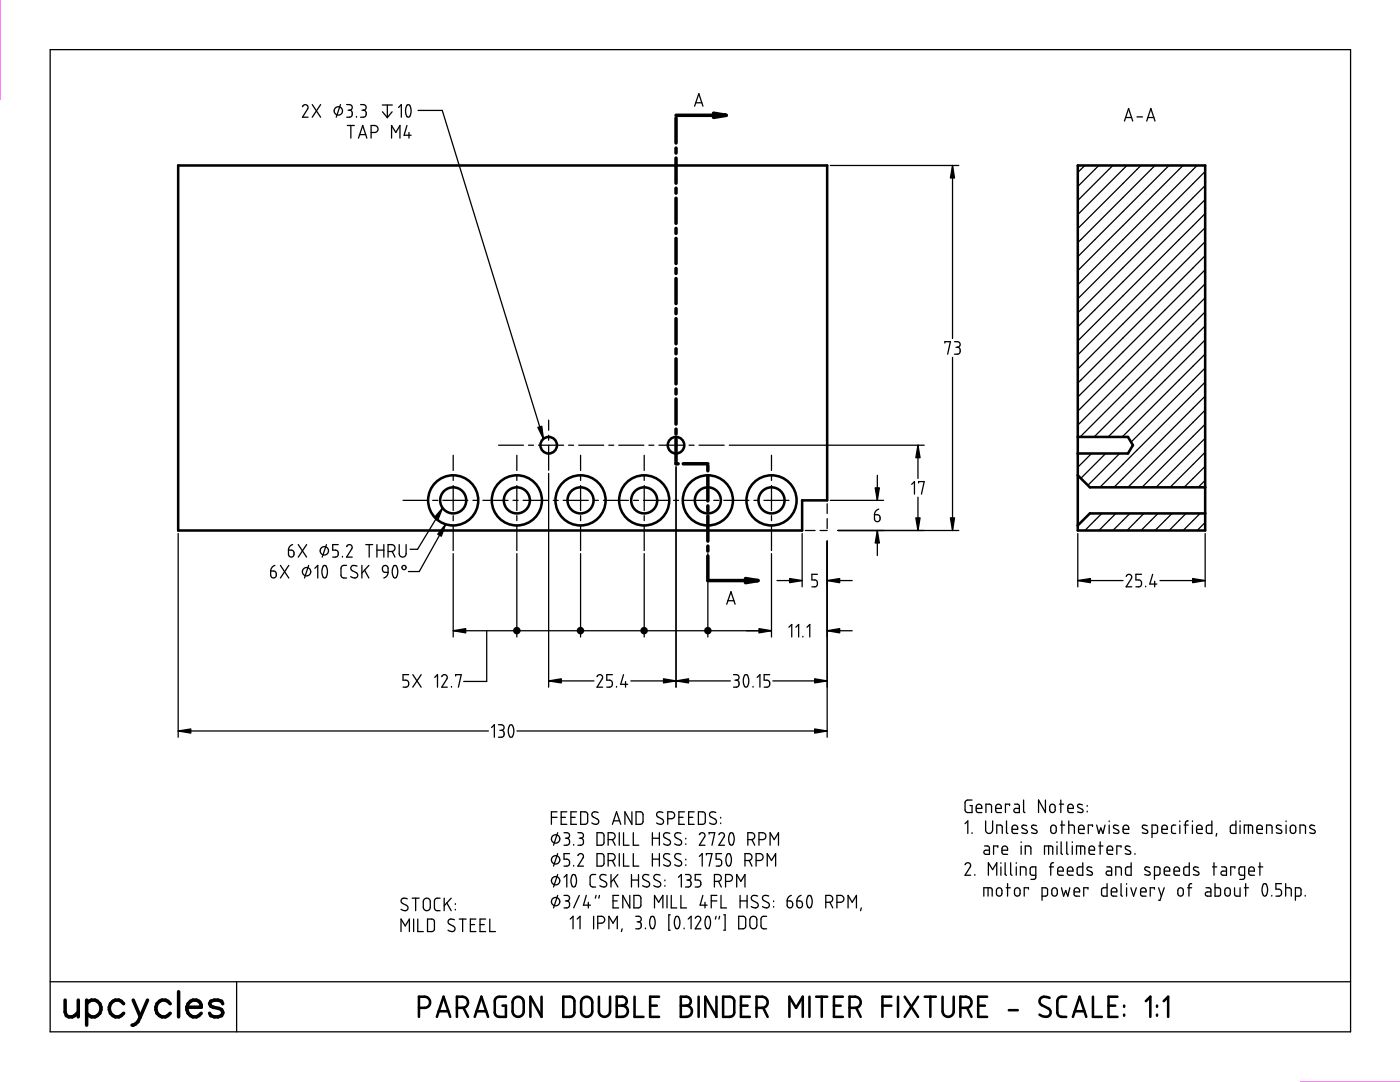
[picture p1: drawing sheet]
<svg xmlns="http://www.w3.org/2000/svg" width="279mm" height="216mm" viewBox="0 0 279 216" stroke-linecap="round" stroke-linejoin="round" font-family="sans-serif">
<g fill="none" stroke="#000" stroke-width=".25">
<path d="M10 9.9h259.5v196h-259.5zM60.4 21.3l.4-.4h.3l.3 .2v.5l-1 1.8h1.1M62.3 20.9l1.7 2.5M64 20.9l-1.7 2.5M67.9 20.9l-.8 2.5M69.2 20.9h.7l.4 .4-.1 .5-.5 .2M69.3 25h1.4M69.5 22h.2M69.7 22l.5 .2 .1 .8-.3 .3-.8 .1M70 25v2.6M71.1 23.2v.2M71.5 27.6l.9-2.6 .8 2.6"/>
<path d="M71.8 26.9h1.2M72 20.9h.7l.3 .3v.6l-.5 .2M72.2 22h.3M72.5 22l.5 .2 .1 .8-.4 .3-.7 .1M74.1 26.4h.8l.4-.3 .1-.5-.2-.4-.4-.2h-.7v2.6M76.3 21h2M76.3 22.3l1 1.2M77.3 21v2.5M78.1 27.6v-2.6l.9 1.4 .8-1.4v2.6M78.3 22.3l-1 1.2M79.5 21.4l.6-.5v2.5M81.2 25l-.6 2h1.4"/>
<path d="M81.2 21h.1a.69 .69 0 0 1 .7 .8v.7l-.2 .6a.46 .46 0 0 1-.5 .2 .46 .46 0 0 1-.3-.5v-1.1zM81.6 26.4v1.2M83.4 22h4.9l20.2 65.6M138.6 21.2l.9-2.5 .8 2.5M138.9 20.5h1.2M165.7 33h25.6M190.1 33v34.5M216.5 33l-1.4 1.4M219.3 33l-4.2 4.2M222.1 33l-7 7M224.4 24.2l.8-2.5 .9 2.5M224.6 23.5h1.2"/>
<path d="M224.9 33l-9.8 9.8M226.9 23.3h1.1M227.7 33l-12.6 12.6M228.9 24.2l.8-2.5 .8 2.5M229.1 23.5h1.2M230.5 33l-15.4 15.4M233.3 33l-18.2 18.2M236.1 33l-21 21M238.9 33l-23.8 23.8M240.5 39.8l-25.4 25.4M240.5 37l-25.4 25.4M240.5 34.2l-25.4 25.4"/>
<path d="M240.5 59.4l-25.4 25.4M240.5 56.6l-25.4 25.4M240.5 53.8l-25.4 25.4M240.5 51l-25.4 25.4M240.5 45.4l-25.4 25.4M240.5 48.2l-25.4 25.4M240.5 42.6l-25.4 25.4M188.6 68.5v-.3h1.1l-.6 2.5M190.1 71.3v34.6M190.5 68.2h.7l.3 .2v.6l-.4 .3M190.8 69.3h.3M191.1 69.3l.3 .1 .2 .3v.7l-.4 .3h-.7"/>
<path d="M240.5 73.4l-14.8 14.8M240.5 76.2l-21 21M240.5 79l-18.2 18.2M240.5 70.6l-16.5 16.6M240.5 62.2l-24.9 25M240.5 65l-22.1 22.2M240.5 67.8l-19.4 19.4M80.4 99.8h5M86.4 99.8h1M88.4 99.8h5M90.4 90.8v3.1M90.4 94.9v1"/>
<path d="M90.4 96.9v5M94.4 99.8h1M96.4 99.8h5M99.5 88.8h5M102.4 99.8h1M103.1 90.8v3.1M103.1 94.9v1M103.1 96.9v5M104.4 99.8h5M105.5 88.8h1M107.5 88.8h5M109.5 83.8v2.1"/>
<path d="M109.5 86.8v1M109.5 88.9v4.9M109.5 94.5v42.6M110.4 99.8h1M112.4 99.8h5M113.5 88.8h1M115.5 88.8h5M115.9 90.8v3.1M115.9 94.9v1M115.9 96.9v5M118.4 99.8h1M120.4 99.8h5"/>
<path d="M121.5 88.8h1M123.5 88.8h5M126.4 99.8h1M128.4 99.8h5M128.6 90.8v3.1M128.6 94.9v1M128.6 96.9v5M129.5 88.8h1M131.5 88.8h5M134.4 99.8h1M134.9 93.2v43.9M136.4 99.8h5"/>
<path d="M137.5 88.8h1M139.5 88.8h5M142.5 99.8h.9M144.4 99.8h5.1M145.5 88.8h38.9M150.5 99.8h.9M152.5 99.8h5M154 90.8v3.1M154 94.9v1M154 96.9v5M165.7 99.8h10.6M175.1 94.8v5"/>
<path d="M181.9 96.6l.6-.5v2.5M183.2 88.8v6.7M183.2 99.2v6.7M183.3 96.4v-.3h1.1l-.5 2.5M217.8 90.5l-2.7 2.7M220.7 90.5l-5 4.9M223.5 90.5l-6.4 6.3M240.5 87.4l-9.8 9.8M240.5 81.8l-15.4 15.4M240.5 95.8l-1.4 1.4M240.5 93l-4.2 4.2M240.5 90.2l-7 7"/>
<path d="M240.5 84.6l-12.6 12.6M35.6 106.5v40.6M54 113.9h.7l.3 .3 .1 .7-.2 .4h-.5l-.3-.2zM54.9 112.8l-.6 .4-.3 .7M56 112.8l1.6 2.5M57.6 109.8h.6l.4 .2 .1 .7-.2 .4h-.5l-.4-.2zM57.6 112.8l-1.6 2.5M58.4 108.7l-.6 .4-.2 .7M59.5 108.7l1.7 2.5M61.2 108.7l-1.7 2.5M61.6 112.8l-.8 2.5M62.8 113.4l.6-.6v2.5"/>
<path d="M64.5 113a.6 .6 0 0 1 .7 .1 .6 .6 0 0 1 .1 .6v.7l-.1 .6a.43 .43 0 0 1-.6 .3 .43 .43 0 0 1-.3-.5l-.1-.9zM65.2 108.7l-.9 2.5M67.5 108.7h-1.1v1.1h.8l.3 .4v.5l-.2 .3-.9 .2M68.3 111v.2M69.2 109.1l.2-.3 .5-.1 .3 .2 .1 .3-1.1 2h1.1M69.2 112.8l-.9 .1-.2 .5v1.7l.4 .2h.7M71.2 113l-.8-.1-.4 .5 .2 .4 1.1 .6 .1 .3-.1 .4-.5 .2-.8-.3M72.2 112.8v2.5M72.7 113.8l.9 1.5M73 108.7h1.4M73.6 112.8l-1.4 1.6M73.7 108.7v2.5"/>
<path d="M75.2 109.8h1.4M75.2 108.7v2.5M76.5 113l.4-.2 .4 .2 .1 1.2h-.6l-.3-.2-.2-.7zM76.6 108.7v2.5M77.4 110h.9l.4-.3 .1-.5-.2-.4-.3-.1h-.9v2.5M77.4 114.2l-.2 .7-.6 .4M78.3 110l.5 1.2M78.5 113a.6 .6 0 0 1 .7 .1 .6 .6 0 0 1 .2 .6v.7l-.2 .7a.45 .45 0 0 1-.6 .1 .45 .45 0 0 1-.2-.5l-.1-.8zM79.7 108.7v2l.2 .3 .4 .2 .5-.2 .2-.4v-1.9M88.3 101.4l-5 8.2h-1.4M88.9 104.6l-5.2 9.4h-2.2M90.4 102.9v1"/>
<path d="M90.4 104.9v5M90.4 110.5v16.6M103.1 102.9v1M103.1 104.9v5M103.1 110.5v16.6M115.9 102.9v1M115.9 104.9v5M115.9 110.5v16.6M128.6 102.9v1M128.6 104.9v5M128.6 110.5v16.6M141.3 110.5v16.6"/>
<path d="M145.3 119.9h1.2M154 102.9v1M154 104.9v5M154 110.5v16.6M155.1 115.8h5M160.1 106.5v10.6M160.7 105.9h2M163.1 114.6h-1.1v1.1h.8l.3 .5v.5l-.2 .3-.9 .1M163.7 105.9h1.4M165.1 100.5v2M165.1 103.5v2M165.1 108v39.1"/>
<path d="M165.1 115.8h5M167.2 105.9h24.1M174.5 102.7h.7l.3 .2 .1 .7-.2 .4-.4 .1-.4-.2zM175.1 105.9v4.9M175.4 101.6l-.6 .4-.3 .7M215.1 115.8h9M215.1 106.5v10.6M219.9 102.4l-3.4 3.5M222.7 102.4l-3.4 3.5M224.7 115l.6-.4 .3 .1 .2 .2v.5l-1.1 1.7h1.2M225.5 102.4l-3.4 3.5M227.8 114.6h-1.1v1.1h.8l.3 .5v.5l-.3 .3-.8 .1"/>
<path d="M228.3 102.4l-3.4 3.5M228.6 117v.1M230 114.6l-.5 1.9h1.4M230.4 116v1.1M231.1 102.4l-3.4 3.5M231.5 115.8h9M233.9 102.4l-3.4 3.5M236.7 102.4l-3.4 3.5M239.5 102.4l-3.4 3.5M240.5 104.2l-1.6 1.7M240.5 106.5v10.6M81.6 134.6h-1.2v1.1l.8 .1 .4 .4-.1 .5-.2 .3-.9 .1"/>
<path d="M82.4 134.6l1.7 2.5M84.1 134.6l-1.7 2.5M86.8 135.2l.5-.6v2.5M88.2 135l.3-.3 .4-.1 .4 .4-.1 .4-1 1.7h1.1M90.1 137v.1M90.4 125.9h63.6M90.9 134.9v-.3h1.2l-.6 2.5M97.1 125.9v10.1h-4.6M109.5 135.9h9M119.1 135l.3-.3 .4-.1 .3 .2 .2 .3-1.2 2h1.2M122.2 134.6h-1.1v1.1l.8 .1 .3 .4v.5l-.2 .3-.9 .1M123 137v.1"/>
<path d="M124.4 134.6l-.5 1.9h1.4M124.8 136v1.1M125.9 135.9h19.9M145 120.6l.9-2.5 .8 2.5M146.4 134.6h.7l.4 .4-.1 .5-.5 .2M146.7 135.7h.2M146.9 135.7l.5 .3 .1 .8-.4 .3h-.7M148.6 134.7h.1a.67 .67 0 0 1 .7 .8v.9l-.3 .6a.67 .67 0 0 1-.7-.8v-.9zM150.3 137v.1M151.1 135.2l.6-.6v2.5M153.6 134.6h-1.1v1.1l.8 .1 .3 .3v.6l-.2 .3-.9 .1M154.2 135.9h10.9"/>
<path d="M157.4 125.2l.6-.6v2.5M158.8 125.2l.6-.6v2.5M160.2 127v.1M161.1 125.2l.5-.6v2.5M165.1 125.9h5M35.6 145.9h61.9M98.1 145.2l.6-.6v2.5M99.5 144.6h.6l.4 .3v.6l-.4 .2M99.8 145.7h.3M100.1 145.7l.3 .1 .2 .3-.1 .7-.3 .3h-.7M101.7 144.8l.1-.1a.7 .7 0 0 1 .7 .9v.8l-.3 .6a.69 .69 0 0 1-.7-.8v-.7zM103.2 145.9h61.9"/>
<path d="M194 159.6h-.9l-.4 .3-.1 1.8 .2 .3 1.2 .1v-1.4h-.4M204.3 159.6v2.3l.3 .2M208.6 159.6v2.5l-1.3-2.5v2.5M211.7 159.6v2.5M81.3 179.3l-.9-.1-.2 .2-.2 .4 .2 .4 1.1 .6 .1 .6-.4 .3-1-.3M82.3 179.2h1.4M83 179.2v2.5M84.6 179.5l.7-.3 .6 .5v1.4l-.2 .3-.3 .3h-.4l-.5-.4v-1.4zM87.8 179.2h-.7l-.3 .2-.1 .4v1.6l.5 .3h.6M88.6 179.2v2.5M90 179.2l-1.4 1.5M110 163.1h1.2"/>
<path d="M111.2 162h-1.2v2.5M111.3 166.2l-.8 2.5M111.3 170.3l-.8 2.5M111.3 174.5l-.8 2.5M111.3 178.7l-.8 2.5M112 163.1h.8M112.6 166.2h.7l.3 .3v.5l-.5 .3M112.6 178.7h.6l.4 .3v.5l-.5 .3M112.6 175l.5-.5v2.5M112.8 167.3h.3M112.8 179.8h.3M113.1 167.3l.4 .1 .1 .3v.6l-.3 .3-.7 .1"/>
<path d="M113.1 179.8l.5 .2 .1 .7-.4 .4-.7 .1M113.1 162h-1.1v2.5h1.1M113.7 170.3h-1.1v1.1h.7l.4 .5v.5l-.2 .3-.9 .1M113.9 163.1h.9M114.3 174.6a.69 .69 0 0 1 .7 .8l-.1 1.3a.43 .43 0 0 1-.6 .2 .43 .43 0 0 1-.3-.5v-1zM114.5 168.5v.2M114.5 172.7v.1M115.1 162h-1.2v2.5h1.2M115.3 166.2h.7l.4 .3-.1 .6-.4 .2M115.3 170.7l.5-.4 .6 .3v.5l-1.1 1.7h1.1M115.6 167.3h.3M115.6 178.7l-1.1 2.5"/>
<path d="M115.9 162h1l.4 .4v1.6l-.4 .5h-1zM115.9 167.3l.5 .2v.8l-.3 .3-.8 .1M117 178.7l-.6 1.9h1.4M118.9 174.5h-.8l-.3 .4 .1 1.9 .4 .2h.6M119 178.7l-.2 .5M119.1 166.2h1.1l.3 .3v1.7l-.3 .4-1.1 .1zM119.1 170.3h1.1l.3 .4v1.6l-.3 .5h-1.1zM119.4 162.1h-1l-.3 .5 .2 .4 1.1 .6v.6l-.4 .3-.9-.3M119.6 178.7l-.1 .5M121 174.6l-1-.1-.3 .4v.3l.2 .3 1.1 .6 .1 .2-.1 .5-.6 .2-.7-.3M121.4 167.5h.8l.4-.2 .2-.3-.2-.6-.4-.2h-.8v2.5M121.4 171.7h.8l.4-.2 .2-.4-.2-.5-.4-.3h-.8v2.5"/>
<path d="M121.9 174.5v2.5M122.2 164.5l.8-2.5 .9 2.5M122.2 167.5l.6 1.2M122.2 171.7l.6 1.1M122.3 179.8h.9M122.4 163.8h1.3M122.4 175.5l.9 1.5M123.3 174.5l-1.4 1.5M123.5 178.7h-1.2v2.5h1.2M123.6 166.2v2.5M123.6 170.3v2.5M124.4 166.2v2.5h1.1"/>
<path d="M124.4 170.3v2.5h1.1M125.7 178.7v2.5l-1.4-2.5v2.5M126 174.5v2.5M126 175.6h1.4M126.1 162v2.5l-1.4-2.5v2.5M126.4 166.2v2.5h1.1M126.4 170.3v2.5h1.1M126.5 178.7h1.1l.3 .3v1.7l-.4 .4-1 .1zM126.9 162h1l.4 .3v1.8l-.4 .4h-1zM127.4 174.5v2.5M129.5 174.6l-.9-.1-.4 .6 .2 .4 1.1 .6 .1 .2-.1 .5-.5 .2-.8-.3M130.2 167.3h1.4"/>
<path d="M130.2 166.2v2.5M130.2 170.3v2.5M130.2 171.4h1.4M131.6 166.2v2.5M131.6 170.3v2.5M131.7 174.6l-.9-.1-.3 .6 .1 .4 1.1 .6 .2 .2-.1 .5-.6 .2-.7-.3M132.3 162.1h-1l-.2 .2-.1 .3 .2 .3 1.1 .6 .1 .7-.4 .3-1-.3M132.7 175.6v.1M132.7 176.7v.1M133.1 178.7v2.5M133.3 163.4h.8l.4-.2 .1-.4-.1-.6-.4-.2h-.8v2.5M133.7 166.3l-1-.1-.3 .6 .2 .3 1.1 .6 .1 .6-.5 .4-.9-.3"/>
<path d="M133.7 170.5l-1-.1-.3 .5 .2 .4 1.1 .6 .1 .6-.5 .3-.9-.2M134 178.7v2.5h1.1M135.4 175l.6-.5v2.5M135.5 163.1h.8M135.9 166.3l-.9-.1-.4 .6 .2 .3 1.1 .6 .1 .6-.4 .4-1-.3M135.9 170.5l-.9-.1-.4 .5 .2 .4 1.1 .6 .1 .6-.4 .3-1-.2M135.9 178.7v2.5h1.1M136.6 162h-1.1v2.5h1.1M136.8 174.5h.7l.4 .3-.1 .6-.4 .2M136.9 167.3v.1M136.9 168.4v.1M136.9 171.4v.2"/>
<path d="M136.9 172.6v.1M137.1 175.6h.3M137.4 175.6l.4 .2 .1 .8-.4 .4h-.7M137.4 163.1h.9M138.5 162h-1.1v2.5h1.1M139.4 162h.9l.4 .3 .1 1.7-.4 .5h-1zM139.6 166.6l.2-.4h.5l.4 .4v.3l-1.1 1.8h1.1M139.6 170.9l.5-.6v2.5M139.9 174.5h-1.2v1.1l.9 .1 .3 .4-.1 .5-.1 .3-1 .1M140.3 178.7l-.6 1.9h1.4M141 170.6v-.3h1.1l-.6 2.5M141.5 166.4v-.2h1.1l-.5 2.5"/>
<path d="M141.9 179.8h1.2M142.6 175.9h.8l.4-.2 .2-.7-.3-.4-.3-.1h-.8v2.5M142.9 162.1h-1l-.3 .2v.4l.2 .2 1.1 .7v.6l-.4 .3-.9-.3M143.1 178.7h-1.2v2.5M143.4 175.9l.6 1.1M143.5 166.6l.2-.4h.4l.4 .1 .1 .4-1.1 2h1.1M143.8 163.1v.1M143.8 164.2v.1M143.9 178.7v2.5h1.1M144 170.3h-1.1v1.1h.7l.4 .5v.5l-.2 .3-.9 .1M144.8 175.9h.8l.4-.2 .2-.7-.3-.4-.3-.1h-.8v2.5M145.1 170.5l.5-.1 .3 .6 .1 .8-.2 .8a.45 .45 0 0 1-.6 .1 .45 .45 0 0 1-.3-.5v-.9z"/>
<path d="M145.7 166.3a.61 .61 0 0 1 .7 .1 .61 .61 0 0 1 .1 .6v.7l-.2 .7a.44 .44 0 0 1-.5 .2 .44 .44 0 0 1-.3-.5l-.1-.9zM147 177v-2.5l.8 1.4 .9-1.4v2.5M147.7 179.8h1.4M147.7 178.7v2.5M148.7 171.7h.8l.4-.2 .2-.4-.2-.5-.4-.3h-.8v2.5M149.1 178.7v2.5M149.2 167.5h.9l.3-.2 .2-.3-.1-.6-.4-.2h-.9v2.5M149.5 171.7l.6 1.1M150.1 167.5l.5 1.2M150.9 171.7h.8l.4-.2 .2-.4-.1-.5-.5-.3h-.8v2.5M151.2 178.8l-.9-.1-.4 .5 .2 .4 1.1 .6 .1 .3-.1 .5-.5 .2-.8-.3M151.5 167.5h.8l.4-.2 .1-.3-.1-.6-.4-.2h-.8v2.5"/>
<path d="M153.1 172.8v-2.5l.9 1.4 .8-1.4v2.5M153.4 178.8l-.9-.1-.3 .3v.4l.1 .2 1.1 .6 .1 .3-.1 .5-.5 .2-.7-.3M153.7 168.7v-2.5l.8 1.3 .9-1.3v2.5M154.4 179.8v.1M157.1 179.8h.6l.4 .2 .1 .7-.3 .4-.3 .1-.4-.3zM157.9 178.7l-.6 .3-.2 .8M159 179.8h.7l.3 .2 .1 .7-.2 .4-.4 .1-.4-.3zM159.9 178.7l-.6 .3-.3 .8M161.3 178.8v-.1a.69 .69 0 0 1 .8 .9v.8l-.3 .6a.61 .61 0 0 1-.6-.1 .61 .61 0 0 1-.2-.6v-.8zM192.6 172.6l.2-.4 .5-.1 .3 .2 .1 .4-1.1 1.9h1.1M192.6 164.4l.5-.6v2.5M194 166.2v.1"/>
<path d="M194.5 174.5v.1M194.8 161.3h1.1v-.4l-.2-.3-.4-.1-.4 .2-.1 1.1 .3 .3h.8M196.3 178.8v-1.7l1.6 .1 .1 .3v1.3M196.5 168.8h.6l.3 .2 .1 1.5-1-.1-.2-.3 .2-.4h1M196.7 163.8v1.9l.1 .4 .5 .2 .4-.1 .4-.4v-2M196.8 162.1v-1.6h.7l.3 .1 .1 1.5M197.2 177.1v1.7M197.3 174.6v-2.5l.8 1.4 .8-1.4v2.5M198.7 161.3h1.1l-.2-.7-.4-.1-.4 .2-.1 1.1 .3 .3h.8M198.9 166.3v-1.7h.8l.3 .2v1.5M199 177.3l.5-.2 .4 .4v.9l-.3 .4h-.5l-.2-.3v-.9zM199.1 169.1v-.3h-.8v1.7"/>
<path d="M199.7 172.1v.2M199.7 173v1.6M200 169.7h1.1l-.1-.5-.2-.3-.3-.1-.4 .2-.1 1.1 .2 .4h.9M200.6 172.1v2.4l.3 .1M200.8 177.1h.8M200.9 163.8v2.3l.2 .2M201.1 176.3v2.5M201.5 160.7v-.2h-.8v1.6M201.7 172.1v2.3l.3 .2M202 165.5h1.1l-.2-.7-.4-.2-.4 .3-.1 1 .2 .4h.9M202.5 160.5h.7l.2 .3v1.3h-.9l-.2-.3 .2-.4 .9-.1M202.6 177.3l.6-.1 .4 .3-.1 1-.3 .3h-.4l-.3-.3v-.8z"/>
<path d="M202.8 172.1v.2M202.8 173v1.6M203.6 174.6v-1.6h.8l.3 .1 .1 1.5M203.8 168v.1M203.8 168.8v1.7M204.6 170.5v-1.7h.8l.2 .2 .1 1.5M204.9 164.8l-.5-.1a.35 .35 0 0 0-.4 .1 .35 .35 0 0 0 .1 .5l.8 .4a.43 .43 0 0 1 0 .6 .43 .43 0 0 1-.6 0l-.4-.1M205.3 177.4v-.3h-.9v1.7M206.7 174.6h-.7l-.4-.2v-1.1l.2-.2 .9-.1v2.1l-.2 .4h-.8M206.8 164.8l-.4-.1a.35 .35 0 0 0-.5 .1 .35 .35 0 0 0 .2 .5l.7 .4a.42 .42 0 0 1 0 .6 .42 .42 0 0 1-.6 0l-.3-.1M208 178.8h.7l.3-.2 .1-1.1-.2-.3-.9-.1v2.5M208.4 170.5v-1.7h1.4l.2 .2 .1 1.5"/>
<path d="M209.3 168.8v1.7M209.4 173h.8M209.6 160.6l.5-.1 .4 .3 .1 .9-.4 .4h-.4l-.3-.3v-.9zM209.8 164.8l.5-.2 .4 .3 .1 .9-.4 .5h-.4l-.3-.3v-.9zM210.1 177.3l.6-.1 .3 .3v.9l-.3 .4h-.5l-.3-.3v-.9zM210.2 172.1l-.3 .1-.2 .3v2.1M210.9 168v.1M210.9 168.8v1.7M211.1 173.8h1.1v-.4l-.3-.3-.3-.1-.4 .2-.1 1.1 .2 .3h.9M211.4 160.5h.9M211.6 164.6h.9M211.8 168v2.2l.2 .3"/>
<path d="M211.8 177.1l.5 1.7 .4-1.1 .4 1.1 .4-1.7M211.9 163.8v2.5M212.9 168v2.3l.3 .2M213 173.8h1.1v-.4l-.2-.3-.4-.1-.4 .2-.1 1.1 .3 .3h.8M213.1 161.3h1.1l-.1-.7-.5-.1-.4 .2-.1 1.1 .3 .3h.8M213.3 164.6h.8l.2 .2 .1 1.5M213.3 163.8v2.5M214 168v.1M214 168.8v1.7M214.4 178h1.1l-.1-.5-.2-.3h-.5l-.3 .2v1.1l.2 .3h.9M214.8 170.5v-1.7h1.4l.2 .2 .1 1.5M215.2 165.5h1.2l-.2-.7-.4-.2-.5 .3-.1 1 .3 .4h.9"/>
<path d="M215.7 168.8v1.7M216 160.6l-.5-.1a.35 .35 0 0 0-.4 .2 .35 .35 0 0 0 .1 .4l.8 .4a.43 .43 0 0 1 0 .6 .43 .43 0 0 1-.6 0l-.4-.1M216.1 172.1v2.5h-.9l-.2-.3v-1.1l.3-.2h.8M217 160.7v.2M217 161.9v.1M217.1 177.4v-.3h-.8v1.7M217.3 169.7h1.1v-.6l-.2-.2-.4-.1-.3 .2-.2 1.1 .3 .4h.8M217.9 173.1l-.6-.1a.35 .35 0 0 0-.4 .2 .35 .35 0 0 0 .2 .4l.7 .4a.41 .41 0 0 1 .1 .6 .41 .41 0 0 1-.6 0l-.4-.1M218 164.9v-.3h-.8v1.7M218.9 164.6l.4 1.7 .4-1.1 .4 1.1 .4-1.7M219.3 168.8h.8M219.6 168v2.5"/>
<path d="M220.9 173h.6l.3 .2v1.4l-.9-.1-.2-.4 .2-.2 .9-.1M220.9 169.7h1.2v-.4l-.3-.4-.4-.1-.4 .2-.1 1.1 .3 .4h.9M220.9 176.3v2.5h-.9l-.2-.3 .1-1.2 .3-.2h.7M221.4 163.8v.1M221.4 164.6v1.7M221.8 178h1.1v-.4l-.3-.4-.3-.1-.4 .2-.1 1.2 .3 .3h.8M222.7 174.6v-1.6h.7l.4 .2v1.4M223.2 164.8l-.5-.1a.36 .36 0 0 0-.5 .1 .36 .36 0 0 0 .2 .5l.7 .4a.41 .41 0 0 1 .1 .6 .41 .41 0 0 1-.6 0l-.4-.1M223.7 176.3v2.3l.3 .2M223.7 169.1v-.3h-.8v1.7M224.1 165.5h1.2l-.2-.7-.5-.2-.4 .3-.1 1 .3 .4h.9M224.8 176.3v.1"/>
<path d="M224.8 177.1v1.7M225.5 169l-.5-.2a.35 .35 0 0 0-.4 .2 .35 .35 0 0 0 .1 .5l.8 .3a.42 .42 0 0 1 0 .6 .42 .42 0 0 1-.6 0l-.3-.1M225.7 177.1l.5 1.7 .6-1.7M225.7 172.1v2.5h-.8l-.3-.3 .1-1.1 .3-.2h.7M226.5 170.3v.2M227.6 178h1.1v-.5l-.2-.3h-.6l-.2 .2-.1 1.1 .3 .3h.8M228.9 164.8l-.5-.2a.35 .35 0 0 0-.4 .3 .35 .35 0 0 0 .2 .4l.7 .4a.41 .41 0 0 1 0 .6 .41 .41 0 0 1-.6 0l-.3-.1M229.4 173.1l-.5-.1a.35 .35 0 0 0-.4 .2 .35 .35 0 0 0 .1 .4l.8 .4a.41 .41 0 0 1 0 .6 .41 .41 0 0 1-.6 0l-.3-.1M229.9 166.3h.8l.2-.2 .1-1.1-.1-.3-1-.1v2.5M230.4 174.6h.8l.2-.1 .1-1.2-.1-.2-1-.1v2.5M230.4 177.4v-.3h-.8v1.7M231.2 177.1l.6 1.7"/>
<path d="M231.9 165.5h1.1l-.2-.7-.5-.2-.3 .2-.1 1.2 .2 .3h.9M232.3 173.8h1.1v-.4l-.2-.4h-.4l-.3 .2-.2 1.1 .3 .3h.8M232.3 177.1l-.8 2.5h-.3M234.3 173.8h1.1l-.1-.6-.2-.2h-.3l-.4 .2-.1 .2v.9l.3 .3h.8M234.6 164.6l-.5 .1-.3 .3 .1 1.1 .2 .2h.5M235.2 177.3l.5-.2 .4 .4 .1 .9-.4 .4h-.5l-.2-.3v-.9zM235.5 163.8v.1M235.5 164.6v1.7M236.3 164.6h.8M237 177.1h.8M237.1 163.8l-.4 .1-.1 .3v2.1M237.3 172.1v2.5h-.8l-.3-.3 .1-1.1 .3-.2h.7"/>
<path d="M237.8 176.3l-.4 .1-.1 .2v2.2M238 163.8v.1M238 164.6v1.7M238.8 165.5h1.1l-.2-.7-.4-.2-.4 .2-.1 1.2 .3 .3h.8M239.1 173.1l-.4-.1a.36 .36 0 0 0-.5 .2 .36 .36 0 0 0 .2 .4l.7 .4a.41 .41 0 0 1 .1 .6 .41 .41 0 0 1-.7 0l-.3-.1M240.7 177.1h.6l.3 .3 .1 1.4-1-.1-.2-.4 .2-.2 1-.1M241.9 163.8v2.5l-1-.1-.2-.2 .1-1.1 .3-.3h.8M242 173h.8M242.3 172.1v2.5M242.5 176.3v2.5h.9l.2-.3-.1-1.1-.3-.3h-.7M242.8 166.3l-.1 .6M243.8 173h.6l.3 .2 .1 1.4-1-.1-.1-.4 .1-.2 1-.1"/>
<path d="M244.6 177.3l.4-.2 .5 .4v.9l-.3 .4h-.5l-.2-.4zM246.4 177.1v1.4l.3 .3h.8v-1.7M246.4 173.2v-.2h-.8v1.6M246.7 163.8v2.5h-.9l-.3-.4 .1-1 .3-.3h.8M247.5 163.8v.1M247.5 164.6v1.7M248.3 166.3v-1.7h1.3l.3 .2 .1 1.5M248.3 177.1h.9M248.4 174.6h-.8l-.3-.2v-1l.2-.4h.9v2.1l-.3 .4h-.7M248.6 176.3v2.5M249.2 164.6v1.7M249.2 173.8h1.1v-.4l-.2-.3-.4-.1-.4 .2-.1 1.1 .3 .3h.8"/>
<path d="M250.8 165.5h1.1l-.1-.7-.5-.2-.3 .2-.2 1.2 .3 .3h.8M251.2 173h.8M251.4 172.1v2.5M252.1 176.4l.2-.1 .3 .1 .3 .5 .1 .8-.2 .8a.44 .44 0 0 1-.6 .3 .44 .44 0 0 1-.3-.6v-.8zM252.8 166.3v-1.7h.7l.3 .2 .1 1.5M253.8 178.7v.1M255.7 164.8l-.6-.2a.35 .35 0 0 0-.4 .3 .35 .35 0 0 0 .2 .4l.7 .4a.41 .41 0 0 1 .1 .6 .41 .41 0 0 1-.6 0l-.4-.1M255.8 176.3h-1.2v1.1l.9 .1 .3 .4-.2 .8-.3 .1h-.7M256.6 177.1l1 .1 .1 .3v1.3M256.6 176.3v2.5M256.7 163.8v.1M256.7 164.6v1.7"/>
<path d="M257.6 164.8l.5-.2 .5 .4v.9l-.4 .4h-.4l-.3-.4v-.8zM258.5 178.8h.8l.3-.2 .1-1.1-.3-.3-.9-.1v2.5M259.4 166.3v-1.7h.8l.3 .2v1.5M260.5 178.7v.1M262.4 164.8l-.6-.2a.35 .35 0 0 0-.4 .3 .35 .35 0 0 0 .2 .4l.7 .4a.41 .41 0 0 1 .1 .6 .41 .41 0 0 1-.7 0l-.3-.1M10 195.9h259.5M47.2 195.9v10M80 185.9v-2.5l.9 1.4 .8-1.4v2.5M82.5 183.4v2.5M83.4 183.4v2.5h1.1M85.3 183.4h1l.4 .3v1.7l-.4 .5h-1zM89.2 180.2l.8 1.5"/>
<path d="M90.7 183.5h-1l-.3 .3v.3l.2 .2 1.1 .7 .1 .2-.1 .5-.6 .2-.7-.3M90.9 180.3v.2M90.9 181.4v.2M91.7 183.4h1.3M92.3 183.4v2.5M93.9 184.5h.8M95 183.4h-1.1v2.5h1.1M95.8 184.5h.8M96.9 183.4h-1.1v2.5h1.1M97.7 183.4v2.5h1.2M113.8 183.4l.6-.6v2.5M115.2 183.4l.6-.6v2.5"/>
<path d="M117.4 180v1.2M118.5 182.8v2.5M119.3 184.2h.8l.4-.2 .2-.5-.3-.5-.3-.2h-.8v2.5M121.5 185.3v-2.5l.8 1.4 .9-1.4v2.5M124.2 185.3l-.2 .6M126.9 182.8h.7l.3 .4v.5l-.5 .2M127.1 183.9h.3M127.4 183.9l.5 .3 .1 .8-.4 .3h-.7M128.8 185.2v.1M129.9 183l.1-.1a.67 .67 0 0 1 .7 .8v.8l-.3 .8a.69 .69 0 0 1-.7-.9v-.8zM130.6 181.2v-2.5l.8 1.3 .9-1.3v2.5M133.8 182.5h-.3v3.1h.3"/>
<path d="M134.9 183v-.1a.69 .69 0 0 1 .8 .8v.8l-.4 .8a.69 .69 0 0 1-.7-.9v-.8zM136.5 185.2v.1M137.4 183.4l.5-.6v2.5M138.7 183.2l.3-.3 .4-.1 .4 .3 .1 .3-1.2 1.9h1.2M140.7 180v1.2M141 183v-.1a.67 .67 0 0 1 .8 .8v.8l-.3 .8a.69 .69 0 0 1-.8-.9v-.7zM142.9 182.8l-.1 .6M143.6 182.8l-.1 .6M144.4 182.5h.3v3.1h-.3M147.4 182.8l1.1 .1 .3 .3v1.6l-.4 .5h-1zM149.9 183l.6-.2 .4 .2 .1 .3v1.4l-.1 .4-.4 .2-.5-.1-.3-.4-.1-1.3zM153 182.8l-.8 .1-.3 .5 .1 1.7 .3 .2h.7"/>
<path d="M154.4 180.9v.1M164.8 180h.8l.4-.1 .2-.6-.3-.5-.2-.1h-.9v2.5M165.6 180l.6 1.2M167 180h.9l.4-.2 .1-.5-.2-.5-.3-.1h-.9v2.5M169.2 181.2v-2.5l.9 1.3 .8-1.3v2.5M171.9 181.2l-.2 .5"/>
<circle cx="67.5" cy="22.1" r=".83"/>
<circle cx="61.2" cy="114.1" r=".84"/>
<circle cx="64.7" cy="109.9" r=".83"/>
<circle cx="80.6" cy="113.2" r=".42"/>
<circle cx="110.9" cy="179.9" r=".84"/>
<circle cx="110.9" cy="171.6" r=".84"/>
<circle cx="110.9" cy="175.7" r=".84"/>
<circle cx="110.9" cy="167.4" r=".84"/>
</g>
<path d="M102.4 125.8a.75 .75 0 0 1 1.5 0 .75 .75 0 0 1-1.5 0zM115.1 125.8a.75 .75 0 0 1 1.5 0 .75 .75 0 0 1-1.5 0zM127.8 125.8a.75 .75 0 0 1 1.5 0 .75 .75 0 0 1-1.5 0zM140.5 125.8a.75 .75 0 0 1 1.5 0 .75 .75 0 0 1-1.5 0z" fill-rule="evenodd" fill="#000"/>
<path d="M0 -.1v20M259.5 215.9h19.9" fill="none" stroke="#f0f" stroke-width=".2"/>
<g fill="none" stroke="#000" stroke-width=".7">
<path d="M134.9 23h10M134.9 23.5v5M134.9 29.5v1M134.9 31.5v5.1M134.9 37.5v1M134.9 39.6v5M134.9 45.6v1M134.9 47.6v5M134.9 53.6v1M134.9 55.6v5M134.9 61.6v1M134.9 63.6v5"/>
<path d="M134.9 69.6v1M134.9 71.6v5M134.9 77.6v1M134.9 79.6v5M134.9 87.6v4.9h.4M134.9 85.6v1M136.4 92.5h4.9M141.3 92.9v1M141.3 94.9v5M141.3 111v4.8h10M141.3 100.9v1.1M141.3 103v5"/>
<path d="M141.3 109v1M13 199.6v2.4l.3 .6 .4 .3h.7l.5-.3 .7-.6M15.6 199.6v3.3M17.3 199.6v5M26.6 199.6l1.4 3.3M29.4 199.6l-1.4 3.3M35.6 197.9v5M38 199.8a1.31 1.31 0 0 1 1.5-.1 1.31 1.31 0 0 1 .7 1.3h-2.9l.2-.7zM17.3 200.3a1.64 1.64 0 0 1 2.5-.2 1.64 1.64 0 0 1-.4 2.5 1.45 1.45 0 0 1-2.1-.4M24.7 200.3a1.64 1.64 0 0 0-2.6-.2 1.64 1.64 0 0 0 .4 2.5 1.45 1.45 0 0 0 2.2-.4M28 202.9a1.91 1.91 0 0 1-1.6 1.7M34 200.3a1.64 1.64 0 0 0-2.6-.2 1.64 1.64 0 0 0 .4 2.5 1.45 1.45 0 0 0 2.2-.4"/>
<path d="M37.3 201a1.58 1.58 0 0 0 .9 1.8 1.58 1.58 0 0 0 2-.6M44.4 200.3l-.2-.5-.7-.2h-.7l-.7 .2-.3 .5 .3 .4 2.1 .8 .2 .7-.2 .4-.7 .3h-.7l-.7-.3-.3-.4"/>
</g>
<g fill="none" stroke="#000" stroke-width=".51">
<path d="M35.6 33h129.5v66.8h-5v6.1h-124.5zM215.1 33h25.4v72.9h-25.4zM215.1 94.8l2.4 2.4h23M215.1 87.2h10l1 1.6-1 1.7h-10M240.5 102.4h-23l-2.4 2.4M101 198.9h-1.5l-.7 .5-.1 2.8 .3 .4 .3 .2 1.7 .1v-2.2h-.7M102.6 199.3l.4-.4h.7l.5 .3 .3 .4v2.4l-.3 .5-.5 .4-.8-.1-.6-.7v-2.2zM108.1 198.9v4l-2.2-4v4M112.4 198.9h1.6l.6 .6v2.6l-.1 .4-.4 .3-1.7 .1zM116.3 199.2l.4-.3h.7l.5 .3 .2 .4 .1 2.4-.3 .5-.5 .4-.8-.1-.6-.7v-2.2zM119.5 198.9l.1 3.2 .4 .6 .6 .2 .8-.3 .3-.5 .1-3.2M123.1 198.9h1.4l.5 .5 .1 .5-.2 .4-.3 .3-.4 .1 .6 .2 .5 .6-.1 .8-.6 .5-1.5 .1z"/>
<path d="M126.6 198.9v4h1.8M131.5 198.9h-1.7v4h1.7M135.9 198.9h1.4l.5 .5 .1 .5-.2 .4-.3 .3-.4 .1 .6 .2 .5 .6-.1 .8-.6 .5-1.5 .1zM139.4 198.9v4M143 198.9v4l-2.2-4v4M144.3 198.9h1.7l.5 .6v2.6l-.2 .5-.3 .2-1.7 .1zM149.6 198.9h-1.7v4h1.7M161.5 198.9v4M162.9 198.9h2.2M164 198.9v4M168.2 198.9h-1.8v4h1.8M177.9 198.9h-1.8v4"/>
<path d="M179.2 198.9v4M180.6 198.9l2.6 4M183.2 198.9l-2.6 4M184.6 198.9h2.2M185.7 198.9v4M188.1 198.9l.1 3.3 .4 .5 .6 .2 .7-.3 .4-.5v-3.2M197 198.9h-1.8v4h1.8M209.5 199.1l-.8-.2h-.7l-.4 .4-.1 .6 .3 .6 1.7 .9 .2 .5-.2 .6-.3 .3-.4 .1-.8-.1-.5-.3M212.8 198.9h-1.2l-.4 .3-.2 .5v2.4l.1 .4 .5 .4h1.2M218.1 198.9v4h1.8M223 198.9h-1.8v4h1.8M228.7 199.8l.9-.9v4"/>
<path d="M232.2 199.8l.9-.9v4M83.6 201.1h1.3l.6-.3 .4-.8-.2-.5-.3-.4-.6-.2h-1.2v4M87.2 202.9l1.3-4 1.4 4M87.5 201.8h2M91.2 201.1h1.3l.6-.3 .3-.9-.4-.7-.5-.3h-1.3v4M92.5 201.1l.9 1.8M94.7 202.9l1.4-4 1.3 4M95.1 201.8h1.9M123.1 200.7h1.1M129.8 200.7h1.3M135.9 200.7h1.1M147.9 200.7h1.3"/>
<path d="M151 201.1h1.3l.7-.4 .2-.8-.4-.8-.7-.2h-1.1v4M152.3 201.1l.9 1.8M157.5 202.9v-4l1.4 2.2 1.3-2.2v4M166.4 200.7h1.4M169.5 201.1h1.4l.6-.4 .3-.8-.5-.8-.6-.2h-1.2v4M170.9 201.1l.9 1.8M176.1 200.7h1.8M191.7 201.1h1.3l.6-.4 .3-.8-.5-.8-.6-.2h-1.1v4M193 201.1l.9 1.8M195.2 200.7h1.4M201.3 201.6h1.8M214.1 202.9l1.4-4 1.3 4"/>
<path d="M214.5 201.8h1.9M221.2 200.7h1.4M224.3 200.7v.2M224.3 202.5v.2M230.9 200.7v.2M230.9 202.5v.2"/>
<circle cx="90.4" cy="99.8" r="5"/>
<circle cx="90.4" cy="99.8" r="2.6"/>
<circle cx="103.1" cy="99.8" r="5"/>
<circle cx="103.1" cy="99.8" r="2.6"/>
<circle cx="109.5" cy="88.8" r="1.65"/>
<circle cx="115.9" cy="99.8" r="5"/>
<circle cx="115.9" cy="99.8" r="2.6"/>
<circle cx="128.6" cy="99.8" r="5"/>
<circle cx="128.6" cy="99.8" r="2.6"/>
<circle cx="134.9" cy="88.8" r="1.65"/>
<circle cx="141.3" cy="99.8" r="5"/>
<circle cx="141.3" cy="99.8" r="2.6"/>
<circle cx="154" cy="99.8" r="5"/>
<circle cx="154" cy="99.8" r="2.6"/>
</g>
<path d="M142.4 22.6l2.5 .4-2.5 .4zM148.8 115.4l2.5 .4-2.5 .5z" fill="#000" stroke="#000" stroke-width=".7"/>
<g fill="#000" stroke="#000" stroke-width=".25">
<path d="M190.1 33l.4 2.5h-.8zM107.3 85.3l.8-.3 .4 2.6zM174.7 97.3h.8l-.4 2.5zM183.2 88.8l.4 2.5h-.8zM88.3 101.4l-.9 2.3-.7-.4zM88.9 104.6l-.8 2.4-.7-.4zM157.6 115.4l2.5 .4-2.5 .5zM165.1 115.8l2.5-.4v.9zM175.1 105.9l.4 2.5h-.8zM182.8 103.3h.8l-.4 2.6zM189.7 103.3h.8l-.4 2.6zM215.1 115.8l2.5-.4v.9z"/>
<path d="M238 115.4l2.5 .4-2.5 .5zM90.4 125.9l2.5-.5v.9zM109.5 135.9l2.5-.5v.9zM132.4 135.4l2.5 .5-2.5 .4zM134.9 135.9l2.5-.5v.9zM151.5 125.4l2.5 .5-2.5 .4zM165.1 125.9l2.5-.5v.9zM162.6 135.4l2.5 .5-2.5 .4zM35.6 145.9l2.5-.4v.8zM162.6 145.5l2.5 .4-2.5 .4z"/>
</g>
</svg>
